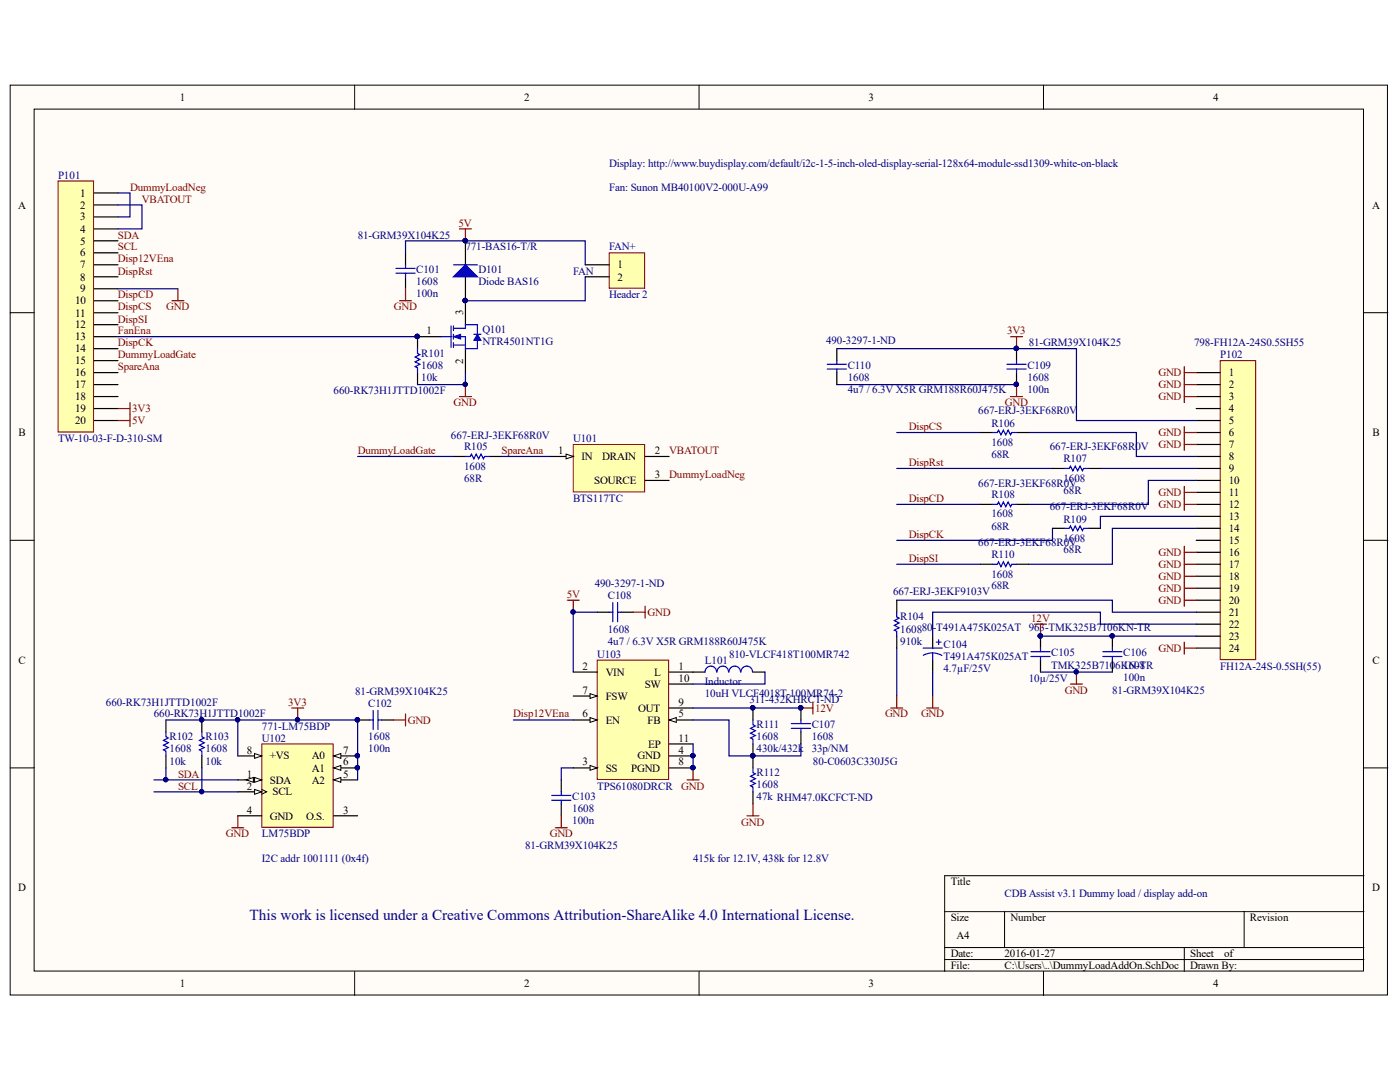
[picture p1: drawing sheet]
<svg xmlns="http://www.w3.org/2000/svg" width="279mm" height="216mm" viewBox="0 0 279 216" stroke-linecap="round" stroke-linejoin="round" font-family="sans-serif">
<defs><g id="words">
<text font-size="3" fill="#000080" x="49.8" y="183.7">This work is licensed under a Creative Commons Attribution-ShareAlike 4.0 International License.</text>
<g font-size="2.2">
<text x="35.9" y="20.1">1</text>
<text x="104.6" y="20.1">2</text>
<text x="173.3" y="20.1">3</text>
<text x="242.1" y="20.1">4</text>
<text x="3.6" y="41.6">A</text>
<text x="16" y="39.2">1</text>
<text x="16" y="41.6">2</text>
<text x="273.8" y="41.6">A</text>
<text x="16" y="44">3</text>
<text x="16" y="46.4">4</text>
<text x="16" y="48.8">5</text>
<text x="16" y="51.2">6</text>
<text x="16" y="53.5">7</text>
<text x="123.2" y="53.5">1</text>
<text x="16" y="56">8</text>
<text x="16" y="58.3">9</text>
<text x="123.2" y="56">2</text>
<text x="15" y="60.7">10</text>
<text x="15" y="63.2">11</text>
<text x="15" y="65.5">12</text>
<text x="92.5" y="62.9" transform="rotate(-90 92.5 62.9)">3</text>
<text x="15" y="67.9">13</text>
<text x="15" y="70.3">14</text>
<text x="85.1" y="66.7">1</text>
<text x="15" y="72.7">15</text>
<text x="15" y="75.1">16</text>
<text x="15" y="77.5">17</text>
<text x="92.5" y="72.6" transform="rotate(-90 92.5 72.6)">2</text>
<text x="245.2" y="75.1">1</text>
<text x="245.2" y="77.5">2</text>
<text x="15" y="79.8">18</text>
<text x="15" y="82.3">19</text>
<text x="245.2" y="79.8">3</text>
<text x="245.2" y="82.3">4</text>
<text x="3.7" y="87">B</text>
<text x="15" y="84.6">20</text>
<text x="245.2" y="84.6">5</text>
<text x="245.2" y="87">6</text>
<text x="245.2" y="89.4">7</text>
<text x="273.9" y="87">B</text>
<text x="111.4" y="90.7">1</text>
<text x="116.1" y="91.8">IN</text>
<text x="120.2" y="91.8">DRAIN</text>
<text x="130.7" y="95.4">3</text>
<text x="130.7" y="90.7">2</text>
<text x="245.2" y="91.8">8</text>
<text x="245.2" y="94.2">9</text>
<text x="118.6" y="96.6">SOURCE</text>
<text x="245.2" y="96.6">10</text>
<text x="245.2" y="99">11</text>
<text x="245.2" y="101.4">12</text>
<text x="245.2" y="103.8">13</text>
<text x="245.2" y="106.1">14</text>
<text x="245.2" y="108.6">15</text>
<text x="245.2" y="110.9">16</text>
<text x="245.2" y="113.3">17</text>
<text x="245.2" y="115.7">18</text>
<text x="245.2" y="118.1">19</text>
<text x="245.2" y="120.5">20</text>
<text x="245.2" y="122.9">21</text>
<text x="245.2" y="125.2">22</text>
<text x="245.2" y="127.7">23</text>
<text x="245.2" y="130.1">24</text>
<text x="3.7" y="132.4">C</text>
<text x="116.2" y="133.6">2</text>
<text x="120.9" y="134.8">VIN</text>
<text x="128.7" y="137.2">SW</text>
<text x="130.5" y="134.8">L</text>
<text x="135.4" y="133.6">1</text>
<text x="135.4" y="136.1">10</text>
<text x="273.9" y="132.4">C</text>
<text x="116.2" y="143.2">6</text>
<text x="116.2" y="138.4">7</text>
<text x="120.9" y="139.6">FSW</text>
<text x="127.4" y="142">OUT</text>
<text x="135.4" y="143.2">5</text>
<text x="135.4" y="140.8">9</text>
<text x="120.9" y="144.4">EN</text>
<text x="129.3" y="144.4">FB</text>
<text x="129.3" y="149.2">EP</text>
<text x="135.4" y="148">11</text>
<text x="49.2" y="155.2">1</text>
<text x="49.2" y="150.4">8</text>
<text x="53.9" y="151.5">+VS</text>
<text x="62.3" y="154">A1</text>
<text x="62.3" y="151.5">A0</text>
<text x="68.5" y="155.2">5</text>
<text x="68.5" y="152.7">6</text>
<text x="68.5" y="150.4">7</text>
<text x="116.2" y="152.7">3</text>
<text x="120.9" y="154">SS</text>
<text x="126" y="154">PGND</text>
<text x="127.2" y="151.5">GND</text>
<text x="135.4" y="150.4">4</text>
<text x="135.4" y="152.7">8</text>
<text x="49.2" y="157.5">2</text>
<text x="53.9" y="156.4">SDA</text>
<text x="54.4" y="158.7">SCL</text>
<text x="62.3" y="156.4">A2</text>
<text x="49.2" y="162.4">4</text>
<text x="53.9" y="163.5">GND</text>
<text x="61.1" y="163.5">O.S.</text>
<text x="68.5" y="162.4">3</text>
<text x="3.6" y="177.8">D</text>
<text x="189.7" y="176.7">Title</text>
<text x="273.8" y="177.8">D</text>
<text x="189.7" y="183.8">Size</text>
<text x="201.7" y="183.8">Number</text>
<text x="249.5" y="183.8">Revision</text>
<text x="189.7" y="191">Date:</text>
<text x="190.9" y="187.4">A4</text>
<text x="200.5" y="191">2016-01-27</text>
<text x="237.5" y="191">Sheet</text>
<text x="244.3" y="191">of</text>
<text x="35.9" y="196.9">1</text>
<text x="104.6" y="196.9">2</text>
<text x="173.3" y="196.9">3</text>
<text x="189.7" y="193.4">File:</text>
<text x="200.5" y="193.4">C:\Users\..\DummyLoadAddOn.SchDoc</text>
<text x="237.5" y="193.4">Drawn By:</text>
<text x="242.1" y="196.9">4</text>
</g>
<g font-size="2.2" fill="#000080">
<text x="11.6" y="35.7">P101</text>
<text x="121.6" y="33.2">Display: http://www.buydisplay.com/default/i2c-1-5-inch-oled-display-serial-128x64-module-ssd1309-white-on-black</text>
<text x="121.6" y="38.1">Fan: Sunon MB40100V2-000U-A99</text>
<text x="71.4" y="47.6">81-GRM39X104K25</text>
<text x="92.9" y="50">771-BAS16-T/R</text>
<text x="121.6" y="50">FAN+</text>
<text x="83.1" y="59.3">100n</text>
<text x="83.1" y="54.5">C101</text>
<text x="83.1" y="56.9">1608</text>
<text x="95.5" y="54.5">D101</text>
<text x="95.5" y="56.9">Diode BAS16</text>
<text x="114.4" y="54.8">FAN</text>
<text x="121.6" y="59.5">Header 2</text>
<text x="84.1" y="71.3">R101</text>
<text x="96.3" y="66.5">Q101</text>
<text x="96.3" y="68.8">NTR4501NT1G</text>
<text x="164.9" y="68.7">490-3297-1-ND</text>
<text x="205.3" y="69.1">81-GRM39X104K25</text>
<text x="238.3" y="69.1">798-FH12A-24S0.5SH55</text>
<text x="243.5" y="71.5">P102</text>
<text x="84.1" y="76">10k</text>
<text x="84.1" y="73.7">1608</text>
<text x="169.2" y="73.7">C110</text>
<text x="169.2" y="76">1608</text>
<text x="205" y="73.7">C109</text>
<text x="205" y="76">1608</text>
<text x="66.6" y="78.6">660-RK73H1JTTD1002F</text>
<text x="169.2" y="78.4">4u7 / 6.3V X5R GRM188R60J475K</text>
<text x="195.2" y="82.7">667-ERJ-3EKF68R0V</text>
<text x="205" y="78.4">100n</text>
<text x="11.6" y="88.2">TW-10-03-F-D-310-SM</text>
<text x="90" y="87.5">667-ERJ-3EKF68R0V</text>
<text x="92.6" y="89.9">R105</text>
<text x="114.4" y="88.2">U101</text>
<text x="197.9" y="85.2">R106</text>
<text x="197.9" y="89">1608</text>
<text x="209.5" y="89.9">667-ERJ-3EKF68R0V</text>
<text x="92.6" y="93.7">1608</text>
<text x="197.9" y="91.3">68R</text>
<text x="212.2" y="92.3">R107</text>
<text x="92.6" y="96.1">68R</text>
<text x="114.4" y="100.2">BTS117TC</text>
<text x="195.2" y="97.1">667-ERJ-3EKF68R0V</text>
<text x="197.9" y="99.4">R108</text>
<text x="209.5" y="101.8">667-ERJ-3EKF68R0V</text>
<text x="212.2" y="98.5">68R</text>
<text x="212.2" y="96.1">1608</text>
<text x="197.9" y="105.7">68R</text>
<text x="197.9" y="103.3">1608</text>
<text x="212.2" y="104.3">R109</text>
<text x="195.2" y="109">667-ERJ-3EKF68R0V</text>
<text x="197.9" y="111.4">R110</text>
<text x="212.2" y="110.4">68R</text>
<text x="212.2" y="108.1">1608</text>
<text x="118.7" y="117.1">490-3297-1-ND</text>
<text x="121.3" y="119.6">C108</text>
<text x="178.2" y="118.8">667-ERJ-3EKF9103V</text>
<text x="197.9" y="117.6">68R</text>
<text x="197.9" y="115.3">1608</text>
<text x="179.7" y="123.8">R104</text>
<text x="119.2" y="131.2">U103</text>
<text x="121.3" y="128.6">4u7 / 6.3V X5R GRM188R60J475K</text>
<text x="121.3" y="126.3">1608</text>
<text x="145.5" y="131.2">810-VLCF418T100MR742</text>
<text x="179.7" y="128.6">910k</text>
<text x="179.7" y="126.3">160880-T491A475K025AT 963-TMK325B7106KN-TR</text>
<text x="188.3" y="129.3">C104</text>
<text x="188.3" y="131.7">T491A475K025AT</text>
<text x="209.8" y="131">C105</text>
<text x="224.2" y="131">C106</text>
<text x="140.7" y="132.4">L101</text>
<text x="140.7" y="136.7">Inductor</text>
<text x="188.3" y="134.1">4.7µF/25V</text>
<text x="205.3" y="136.1">10µ/25V</text>
<text x="209.8" y="133.4">TMK325B7106KN-TR</text>
<text x="224.2" y="135.8">100n</text>
<text x="224.2" y="133.4">1608</text>
<text x="243.5" y="133.6">FH12A-24S-0.5SH(55)</text>
<text x="21.1" y="140.8">660-RK73H1JTTD1002F</text>
<text x="30.7" y="143.2">660-RK73H1JTTD1002F</text>
<text x="70.9" y="138.7">81-GRM39X104K25</text>
<text x="73.5" y="141.1">C102</text>
<text x="140.7" y="139.1">10uH VLCF4018T-100MR74-2</text>
<text x="149.6" y="140.3">311-432KHRC</text>
<text x="162.7" y="140.3">T-ND</text>
<text x="222" y="138.4">81-GRM39X104K25</text>
<text x="33.8" y="147.7">R102</text>
<text x="41" y="147.7">R103</text>
<text x="52.3" y="145.6">771-LM75BDP</text>
<text x="52.3" y="148">U102</text>
<text x="73.5" y="147.7">1608</text>
<text x="151" y="145.4">R111</text>
<text x="151" y="147.7">1608</text>
<text x="162" y="145.4">C107</text>
<text x="162" y="147.7">1608</text>
<text x="33.8" y="152.6">10k</text>
<text x="33.8" y="150.1">1608</text>
<text x="41" y="152.6">10k</text>
<text x="41" y="150.1">1608</text>
<text x="73.5" y="150.1">100n</text>
<text x="151" y="150.1">430k/432k</text>
<text x="151" y="154.9">R112</text>
<text x="162" y="150.1">33p/NM</text>
<text x="162.2" y="152.7">80-C0603C330J5G</text>
<text x="114.2" y="159.7">C103</text>
<text x="119.2" y="157.5">TPS61080DRCR</text>
<text x="151" y="159.7">47k RHM47.0KCFCT-ND</text>
<text x="151" y="157.3">1608</text>
<text x="52.3" y="167.1">LM75BDP</text>
<text x="114.2" y="164.5">100n</text>
<text x="114.2" y="162.1">1608</text>
<text x="52.3" y="171.9">I2C addr 1001111 (0x4f)</text>
<text x="104.8" y="169.5">81-GRM39X104K25</text>
<text x="138.3" y="171.9">415k for 12.1V, 438k for 12.8V</text>
<text x="200.5" y="179">CDB Assist v3.1 Dummy load / display add-on</text>
</g>
<g font-size="2.2" fill="#800000">
<text x="26" y="38.1">DummyLoadNeg</text>
<text x="28.3" y="40.4">VBATOUT</text>
<text x="23.5" y="47.6">SDA</text>
<text x="91.5" y="45.2">5V</text>
<text x="23.5" y="52.3">Disp12VEna</text>
<text x="23.5" y="50">SCL</text>
<text x="23.5" y="54.8">DispRst</text>
<text x="23.5" y="59.5">DispCD</text>
<text x="23.5" y="61.9">DispCS</text>
<text x="23.5" y="64.4">DispSI</text>
<text x="33.2" y="61.9">GND</text>
<text x="78.6" y="61.9">GND</text>
<text x="23.5" y="69.1">DispCK</text>
<text x="23.5" y="66.7">FanEna</text>
<text x="23.5" y="71.5">DummyLoadGate</text>
<text x="201" y="66.7">3V3</text>
<text x="23.5" y="73.9">SpareAna</text>
<text x="231.2" y="75.1">GND</text>
<text x="231.2" y="77.5">GND</text>
<text x="26.4" y="82.3">3V3</text>
<text x="90.5" y="81.1">GND</text>
<text x="200.6" y="81.1">GND</text>
<text x="231.2" y="79.8">GND</text>
<text x="26.4" y="84.6">5V</text>
<text x="181.4" y="85.8">DispCS</text>
<text x="231.2" y="87">GND</text>
<text x="231.2" y="89.4">GND</text>
<text x="71.4" y="90.7">DummyLoadGate</text>
<text x="100.1" y="90.7">SpareAna</text>
<text x="133.6" y="95.4">DummyLoadNeg</text>
<text x="133.6" y="90.7">VBATOUT</text>
<text x="181.4" y="93">DispRst</text>
<text x="181.4" y="100.2">DispCD</text>
<text x="231.2" y="99">GND</text>
<text x="231.2" y="101.4">GND</text>
<text x="181.4" y="107.3">DispCK</text>
<text x="181.4" y="112.1">DispSI</text>
<text x="231.2" y="110.9">GND</text>
<text x="231.2" y="113.3">GND</text>
<text x="113.1" y="119.3">5V</text>
<text x="231.2" y="115.7">GND</text>
<text x="231.2" y="118.1">GND</text>
<text x="129.3" y="122.9">GND</text>
<text x="205.8" y="124.1">12V</text>
<text x="231.2" y="120.5">GND</text>
<text x="231.2" y="130.1">GND</text>
<text x="57.5" y="140.8">3V3</text>
<text x="102.4" y="143.2">Disp12VEna</text>
<text x="162.7" y="142">12V</text>
<text x="176.6" y="143.2">GND</text>
<text x="183.8" y="143.2">GND</text>
<text x="212.5" y="138.4">GND</text>
<text x="81.4" y="144.4">GND</text>
<text x="35.5" y="155.2">SDA</text>
<text x="35.5" y="157.5">SCL</text>
<text x="135.9" y="157.5">GND</text>
<text x="45.1" y="167.1">GND</text>
<text x="109.7" y="167.1">GND</text>
<text x="147.9" y="164.7">GND</text>
</g>
</g></defs>
<g fill="#fffcf8" stroke="#000" stroke-width=".2">
<path d="M2 17h274.9v181.5h-274.9z"/>
<path d="M6.8 21.8h265.3v172h-265.3z"/>
</g>
<g fill="none" stroke="#000" stroke-width=".2">
<path d="M70.8 17v4.8M139.5 17v4.8M208.3 17v4.8M2 62.4h4.8M272.2 62.4h4.8M2 107.8h4.8M272.2 107.8h4.8M2 153.2h4.8M272.2 153.2h4.8M272.2 174.7h-83.7v19.2M70.8 193.9v4.7M139.5 193.9v4.7"/>
<path d="M188.5 181.9h83.7M188.5 189.1h83.7M188.5 191.5h83.7M200.5 181.9v7.2M208.3 193.9v4.7M236.3 189.1v4.8M248.3 181.9v7.2"/>
</g>
<path d="M114.4 88.7h14.3v9.5h-14.3z" fill="#ffffb0" stroke="#800000" stroke-width=".2"/>
<path d="M109.6 91.1h4.8" fill="none" stroke="#000" stroke-width=".24"/>
<path d="M113 90.6l1.4 .5-1.4 .5z" fill="#fffcf8"/>
<path d="M113 90.6l1.4 .5-1.4 .5z" fill="none" stroke="#000" stroke-width=".2"/>
<g fill="none" stroke="#000" stroke-width=".24">
<path d="M80.9 50.5v2.3M80.9 55.2v2.4M83.3 74.4v2.3M88.1 67.2h-4.8v2.4M92.9 60v4.8M92.9 69.6v4.8M128.8 95.9h4.7M128.8 91.1h4.7M33.1 143.7v2.4M33.1 150.8v2.4M40.3 143.7v2.4M40.3 150.8v2.4"/>
<path d="M71.4 143.7h2.4M76.2 143.7h2.3"/>
</g>
<g fill="#000080" stroke="#000080" stroke-width=".2">
<circle cx="71.3" cy="143.6" r=".43"/>
<circle cx="40.2" cy="143.6" r=".43"/>
<circle cx="83.3" cy="67.1" r=".43"/>
<circle cx="92.8" cy="76.7" r=".43"/>
<circle cx="92.8" cy="48" r=".43"/>
<circle cx="92.8" cy="60" r=".43"/>
</g>
<g fill="none" stroke="#00f" stroke-width=".24">
<path d="M79 53.6h3.8M79 54.5h3.8M80.9 52.8v.8M80.9 54.5v.7M83.3 69.6v.9l.5 .3-1 .4 1 .5-1 .5 1 .5-1 .5 .5 .2v1M90 65v4.3M90.5 65.5h2.4v-.7h2.4v1.9M90.5 67.2h2.4v2.4h2.4v-1.7M90.5 68.9h2.4M90.5 65v1M90.5 66.7v1M90.5 68.4v.9"/>
<path d="M33.1 146.1v.9l.5 .3-1 .4 1 .5-1 .5 1 .5-1 .4 .5 .3v.9M40.3 146.1v.9l.5 .3-1 .4 1 .5-1 .5 1 .5-1 .4 .5 .3v.9M73.8 143.7h.7M74.5 141.8v3.8M75.4 141.8v3.8M75.4 143.7h.8"/>
</g>
<path d="M80.9 57.6v2.4M91.7 45.7h2.4M92.9 45.7v2.4M79.7 60h2.4M91.7 79.1h2.4M92.9 76.7v2.4" fill="none" stroke="#800000" stroke-width=".24"/>
<path d="M95.3 66.7l.7 1.2h-1.4z" fill="#00f"/>
<path d="M95.3 66.7l.7 1.2h-1.4z" fill="none" stroke="#00f" stroke-width=".2"/>
<path d="M94.6 66.7h1.4" fill="none" stroke="#00f" stroke-width=".24"/>
<path d="M90.5 67.2l1.4-.5v1z" fill="#00f"/>
<path d="M90.5 67.2l1.4-.5v1z" fill="none" stroke="#00f" stroke-width=".2"/>
<path d="M88.1 67.2h1.9" fill="none" stroke="#00f" stroke-width=".24"/>
<g fill="#000080" stroke="#000080" stroke-width=".2">
<circle cx="83.3" cy="67.1" r=".43"/>
<circle cx="92.8" cy="60" r=".43"/>
<circle cx="92.8" cy="48" r=".43"/>
</g>
<path d="M92.9 48.1v4.7M92.9 55.2v4.8" fill="none" stroke="#000" stroke-width=".24"/>
<path d="M90.5 55.2l2.4-2.4 2.4 2.4z" fill="#00f"/>
<path d="M90.5 55.2l2.4-2.4 2.4 2.4zM90.5 52.8h4.8" fill="none" stroke="#00f" stroke-width=".24"/>
<g fill="#000080" stroke="#000080" stroke-width=".2">
<circle cx="92.8" cy="60" r=".43"/>
<circle cx="92.8" cy="48" r=".43"/>
</g>
<path d="M121.6 50.5h7.1v7h-7.1z" fill="#ffffb0" stroke="#800000" stroke-width=".2"/>
<path d="M116.8 52.8h4.8M116.8 55.2h4.8" fill="none" stroke="#000" stroke-width=".24"/>
<path d="M80.9 50.5v-2.4h35.9v4.7M116.8 55.2v4.8h-23.9" fill="none" stroke="#000080" stroke-width=".24"/>
<g fill="#000080" stroke="#000080" stroke-width=".2">
<circle cx="92.8" cy="60" r=".43"/>
<circle cx="92.8" cy="48" r=".43"/>
</g>
<path d="M11.6 36.1h7.1v50.1h-7.1z" fill="#ffffb0" stroke="#800000" stroke-width=".2"/>
<g fill="none" stroke="#000" stroke-width=".24">
<path d="M18.8 38.5h4.7M18.8 40.9h4.7M18.8 43.3h4.7M18.8 45.7h4.7M18.8 48.1h4.7M18.8 50.5h4.7M18.8 52.8h4.7M18.8 55.2h4.7M18.8 57.6h4.7M18.8 60h4.7M18.8 62.4h4.7M18.8 64.8h4.7"/>
<path d="M18.8 67.2h4.7M18.8 69.6h4.7M18.8 72h4.7M18.8 74.4h4.7M18.8 76.7h4.7M18.8 79.1h4.7M18.8 81.5h4.7M18.8 83.9h4.7"/>
</g>
<path d="M52.2 148.4h14.3v16.7h-14.3z" fill="#ffffb0" stroke="#800000" stroke-width=".2"/>
<path d="M47.5 155.6h4.7" fill="none" stroke="#000" stroke-width=".24"/>
<path d="M50.8 155.1l1.4 .5-1.4 .5z" fill="#fffcf8"/>
<path d="M50.8 155.1l1.4 .5-1.4 .5z" fill="none" stroke="#000" stroke-width=".2"/>
<path d="M49.1 155.6l1.5-.5v1z" fill="#fffcf8"/>
<path d="M49.1 155.6l1.5-.5v1zM52.2 157.5l1 .5-1 .5" fill="none" stroke="#000" stroke-width=".2"/>
<path d="M47.5 158h4.7" fill="none" stroke="#000" stroke-width=".24"/>
<path d="M50.8 157.5l1.4 .5-1.4 .5z" fill="#fffcf8"/>
<path d="M50.8 157.5l1.4 .5-1.4 .5z" fill="none" stroke="#000" stroke-width=".2"/>
<path d="M66.6 155.6h4.8M47.5 162.8h4.7M66.6 162.8h4.8" fill="none" stroke="#000" stroke-width=".24"/>
<path d="M66.6 155.6l1.4-.5v1z" fill="#fffcf8"/>
<path d="M66.6 155.6l1.4-.5v1z" fill="none" stroke="#000" stroke-width=".2"/>
<path d="M66.6 153.2h4.8" fill="none" stroke="#000" stroke-width=".24"/>
<path d="M66.6 153.2l1.4-.5v1z" fill="#fffcf8"/>
<path d="M66.6 153.2l1.4-.5v1z" fill="none" stroke="#000" stroke-width=".2"/>
<circle cx="71.3" cy="153.2" r=".43" fill="#000080" stroke="#000080" stroke-width=".2"/>
<path d="M66.6 150.8h4.8" fill="none" stroke="#000" stroke-width=".24"/>
<path d="M66.6 150.8l1.4-.4v.9z" fill="#fffcf8"/>
<path d="M66.6 150.8l1.4-.4v.9z" fill="none" stroke="#000" stroke-width=".2"/>
<circle cx="71.3" cy="150.8" r=".43" fill="#000080" stroke="#000080" stroke-width=".2"/>
<path d="M47.5 150.8h4.7" fill="none" stroke="#000" stroke-width=".24"/>
<path d="M50.8 150.4l1.4 .4-1.4 .5z" fill="#fffcf8"/>
<path d="M50.8 150.4l1.4 .4-1.4 .5z" fill="none" stroke="#000" stroke-width=".2"/>
<g fill="#000080" stroke="#000080" stroke-width=".2">
<circle cx="71.3" cy="153.2" r=".43"/>
<circle cx="71.3" cy="150.8" r=".43"/>
<circle cx="59.4" cy="143.6" r=".43"/>
<circle cx="47.4" cy="143.6" r=".43"/>
<circle cx="71.3" cy="143.6" r=".43"/>
<circle cx="40.2" cy="143.6" r=".43"/>
<circle cx="40.2" cy="158" r=".43"/>
<circle cx="33.1" cy="155.6" r=".43"/>
<circle cx="92.8" cy="76.7" r=".43"/>
<circle cx="83.3" cy="67.1" r=".43"/>
</g>
<path d="M35.5 57.6v2.4M34.3 60h2.4M23.5 81.5h2.4M23.5 83.9h2.4M25.9 80.3v4.8M58.2 141.3h2.4M59.4 141.3v2.4M78.5 143.7h2.4M80.9 142.5v2.4M46.3 165.2h2.4M47.5 162.8v2.4" fill="none" stroke="#800000" stroke-width=".24"/>
<path d="M23.5 38.5h2.4v4.8h-2.4M23.5 40.9h4.8v4.8h-4.8M23.5 57.6h12M23.5 67.2h59.8M92.9 74.4v2.3h-9.6M30.7 155.6h16.8M30.7 158h16.8M33.1 143.7h38.3v11.9M33.1 153.2v2.4M40.3 153.2v4.8M47.5 143.7v7.1" fill="none" stroke="#000080" stroke-width=".24"/>
<path d="M243.5 72h7.1v59.6h-7.1z" fill="#ffffb0" stroke="#800000" stroke-width=".2"/>
<g fill="none" stroke="#000" stroke-width=".24">
<path d="M238.7 74.4h4.8M238.7 76.7h4.8M238.7 79.1h4.8M90.5 91.1h2.4M97.7 91.1h2.4M195.7 86.3h2.4M202.9 86.3h2.4M210 93.5h2.4M217.2 93.5h2.4M238.7 81.5h4.8M238.7 83.9h4.8M238.7 86.3h4.8"/>
<path d="M238.7 88.7h4.8M238.7 91.1h4.8M238.7 93.5h4.8M238.7 95.9h4.8M238.7 98.3h4.8M179 119.8v2.4M195.7 100.6h2.4M195.7 112.6h2.4M202.9 100.6h2.4M202.9 112.6h2.4M210 105.4h2.4M217.2 105.4h2.4"/>
<path d="M238.7 100.6h4.8M238.7 103h4.8M238.7 105.4h4.8M238.7 107.8h4.8M238.7 110.2h4.8M238.7 112.6h4.8M238.7 115h4.8M238.7 117.4h4.8M238.7 119.8h4.8M179 126.9v2.4M186.1 126.9v2.4M186.1 131.7v2.4"/>
<path d="M207.7 126.9v2.4M207.7 131.7v2.4M238.7 122.2h4.8M238.7 124.5h4.8M238.7 126.9h4.8M238.7 129.3h4.8"/>
</g>
<g fill="none" stroke="#000080" stroke-width=".24">
<path d="M71.4 91.1h19.1M100.1 91.1h9.5M179 93.5h31M179 86.3h16.7M205.3 86.3h21.5v4.8h11.9M219.6 93.5h19.1M238.7 95.9h-9.5v4.7h-23.9M179 119.8h43v2.4h16.7M179 112.6h16.7M179 100.6h16.7M210 105.4v2.4h-31M238.7 103h-19.1v2.4"/>
<path d="M238.7 105.4h-16.7v7.2h-16.7M179 129.3v9.6M186.1 134.1v4.8M207.7 126.9h31M238.7 124.5h-19.1v-2.3h-33.5v4.7"/>
</g>
<g fill="#000080" stroke="#000080" stroke-width=".2">
<circle cx="207.6" cy="126.9" r=".43"/>
<circle cx="202.8" cy="69.5" r=".43"/>
<circle cx="222" cy="126.9" r=".43"/>
<circle cx="214.8" cy="134.1" r=".43"/>
</g>
<g fill="none" stroke="#00f" stroke-width=".24">
<path d="M92.9 91.1h.9l.3-.5 .5 1 .4-1 .5 1 .5-1 .5 1 .2-.5h1M198.1 86.3h.9l.3-.5 .5 1 .4-1 .5 1 .5-1 .5 1 .2-.5h1M212.4 93.5h1l.2-.5 .5 1 .5-1 .5 1 .4-1 .5 1 .3-.5h.9M198.1 100.6h.9l.3-.4 .5 .9 .4-.9 .5 .9 .5-.9 .5 .9 .2-.5h1M198.1 112.6h.9l.3-.5 .5 1 .4-1 .5 1 .5-1 .5 1 .2-.5h1M212.4 105.4h1l.2-.5 .5 1 .5-1 .5 1 .4-1 .5 1 .3-.5h.9M179 122.2v.9l.4 .2-.9 .5 .9 .5-.9 .5 .9 .5-.9 .4 .5 .3v.9M184.2 129.3h3.8M186.1 130.3l1.2 .2 .7 .3M186.1 130.3l-1.1 .1-.7 .3M186.1 130.3v1.4M186.9 128.1h.9"/>
<path d="M187.3 127.7v.9M205.7 131h3.9M205.7 130h3.9M207.7 129.3v.7M207.7 131v.7"/>
</g>
<g fill="none" stroke="#800000" stroke-width=".24">
<path d="M201.7 67.2h2.4M202.9 67.2v2.4M236.3 73.2v7.1M236.3 74.4h2.4M236.3 76.7h2.4M236.3 79.1h2.4M236.3 85.1v4.8M236.3 97.1v4.7M236.3 86.3h2.4M236.3 88.7h2.4M236.3 98.3h2.4M236.3 109v12"/>
<path d="M236.3 100.6h2.4M236.3 110.2h2.4M236.3 112.6h2.4M236.3 115h2.4M236.3 117.4h2.4M236.3 119.8h2.4M179 138.9v2.4M186.1 138.9v2.4M206.5 124.5h2.4M207.7 124.5v2.4M213.6 136.5h2.4M214.8 134.1v2.4"/>
<path d="M236.3 128.1v2.4M236.3 129.3h2.4M177.8 141.3h2.4M184.9 141.3h2.4"/>
</g>
<path d="M119.2 131.7h14.2v23.8h-14.2z" fill="#ffffb0" stroke="#800000" stroke-width=".2"/>
<path d="M114.4 134.1h4.8M133.5 134.1h4.8M114.4 153.2h4.8" fill="none" stroke="#000" stroke-width=".24"/>
<path d="M117.8 152.7l1.4 .5-1.4 .5z" fill="#fffcf8"/>
<path d="M117.8 152.7l1.4 .5-1.4 .5z" fill="none" stroke="#000" stroke-width=".2"/>
<path d="M133.5 150.8h4.8M133.5 143.7h4.8" fill="none" stroke="#000" stroke-width=".24"/>
<circle cx="138.3" cy="150.8" r=".43" fill="#000080" stroke="#000080" stroke-width=".2"/>
<path d="M133.5 143.7l1.5-.5v.9z" fill="#fffcf8"/>
<path d="M133.5 143.7l1.5-.5v.9z" fill="none" stroke="#000" stroke-width=".2"/>
<path d="M114.4 143.7h4.8" fill="none" stroke="#000" stroke-width=".24"/>
<path d="M117.8 143.2l1.4 .5-1.4 .4z" fill="#fffcf8"/>
<path d="M117.8 143.2l1.4 .5-1.4 .4z" fill="none" stroke="#000" stroke-width=".2"/>
<path d="M114.4 138.9h4.8" fill="none" stroke="#000" stroke-width=".24"/>
<path d="M117.8 138.4l1.4 .5-1.4 .5z" fill="#fffcf8"/>
<path d="M117.8 138.4l1.4 .5-1.4 .5z" fill="none" stroke="#000" stroke-width=".2"/>
<g fill="none" stroke="#000" stroke-width=".24">
<path d="M167 69.6v2.4M167 74.4v2.3M202.9 69.6v2.4M202.9 74.4v2.3M119.2 122.2h2.4M124 122.2h2.4M133.5 136.5h4.8M138.3 134.1h2.4M150.3 134.1h2.4M222 126.9v2.4M222 131.7v2.4M112 155.6v2.4"/>
<path d="M133.5 153.2h4.8M133.5 141.3h4.8M133.5 148.4h4.8M150.3 141.3v2.4M150.3 148.4v4.8M150.3 158v2.4M159.8 141.3v2.4M159.8 146.1v2.3M112 160.4v2.4"/>
</g>
<g fill="#000080" stroke="#000080" stroke-width=".2">
<circle cx="138.3" cy="153.2" r=".43"/>
<circle cx="138.3" cy="150.8" r=".43"/>
<circle cx="114.4" cy="122.1" r=".43"/>
<circle cx="159.8" cy="141.2" r=".43"/>
<circle cx="222" cy="126.9" r=".43"/>
<circle cx="214.8" cy="134.1" r=".43"/>
<circle cx="150.2" cy="150.8" r=".43"/>
<circle cx="150.2" cy="141.2" r=".43"/>
<circle cx="202.8" cy="69.5" r=".43"/>
<circle cx="202.8" cy="76.7" r=".43"/>
</g>
<path d="M167 69.6h47.8v14.3h23.9M167 76.7h35.9M119.2 122.2h-4.8v11.9M152.7 134.1v2.4h-14.4M207.7 134.1h14.3M102.5 143.7h11.9M114.4 153.2h-2.4v2.4M138.3 143.7h7.2v7.1h14.3v-2.4M138.3 148.4v4.8M138.3 141.3h21.5" fill="none" stroke="#000080" stroke-width=".24"/>
<g fill="none" stroke="#800000" stroke-width=".24">
<path d="M201.7 79.1h2.4M202.9 76.7v2.4M113.2 119.8h2.4M114.4 119.8v2.4M126.4 122.2h2.4M128.8 121v2.3M137.1 155.6h2.4M138.3 153.2v2.4M159.8 141.3h2.4M162.2 140.1v2.4M110.8 165.2h2.4M112 162.8v2.4"/>
<path d="M149.1 162.8h2.4M150.3 160.4v2.4"/>
</g>
<g fill="none" stroke="#00f" stroke-width=".24">
<path d="M165.1 73.6h3.8M165.1 72.7h3.8M167 72v.7M167 73.6v.8M201 73.6h3.8M201 72.7h3.8M202.9 72v.7M202.9 73.6v.8M121.6 122.2h.7M122.3 120.2v3.9M123.3 120.2v3.9M123.3 122.2h.7"/>
<path d="M143 134.1a1.15 1.15 0 0 0-1.1-1.2 1.15 1.15 0 0 0-1.2 1.2M145.4 134.1a1.15 1.15 0 0 0-1.2-1.2 1.15 1.15 0 0 0-1.1 1.2M147.8 134.1a1.15 1.15 0 0 0-1.2-1.2 1.15 1.15 0 0 0-1.1 1.2M150.2 134.1a1.15 1.15 0 0 0-1.2-1.2 1.15 1.15 0 0 0-1.1 1.2M220.1 130h3.8M220.1 131h3.8M222 129.3v.7M222 131v.7M110.1 158.7h3.8M110.1 159.7h3.8M112 158v.7M112 159.7v.7"/>
<path d="M150.3 143.7v.9l.4 .3-.9 .4 .9 .5-.9 .5 .9 .5-.9 .5 .5 .2v.9M150.3 153.2v1l.4 .2-.9 .5 .9 .5-.9 .5 .9 .4-.9 .5 .5 .2v1M157.9 144.4h3.8M157.9 145.3h3.8M159.8 143.7v.7M159.8 145.3v.8"/>
</g>
<use href="#words"/>
</svg>
